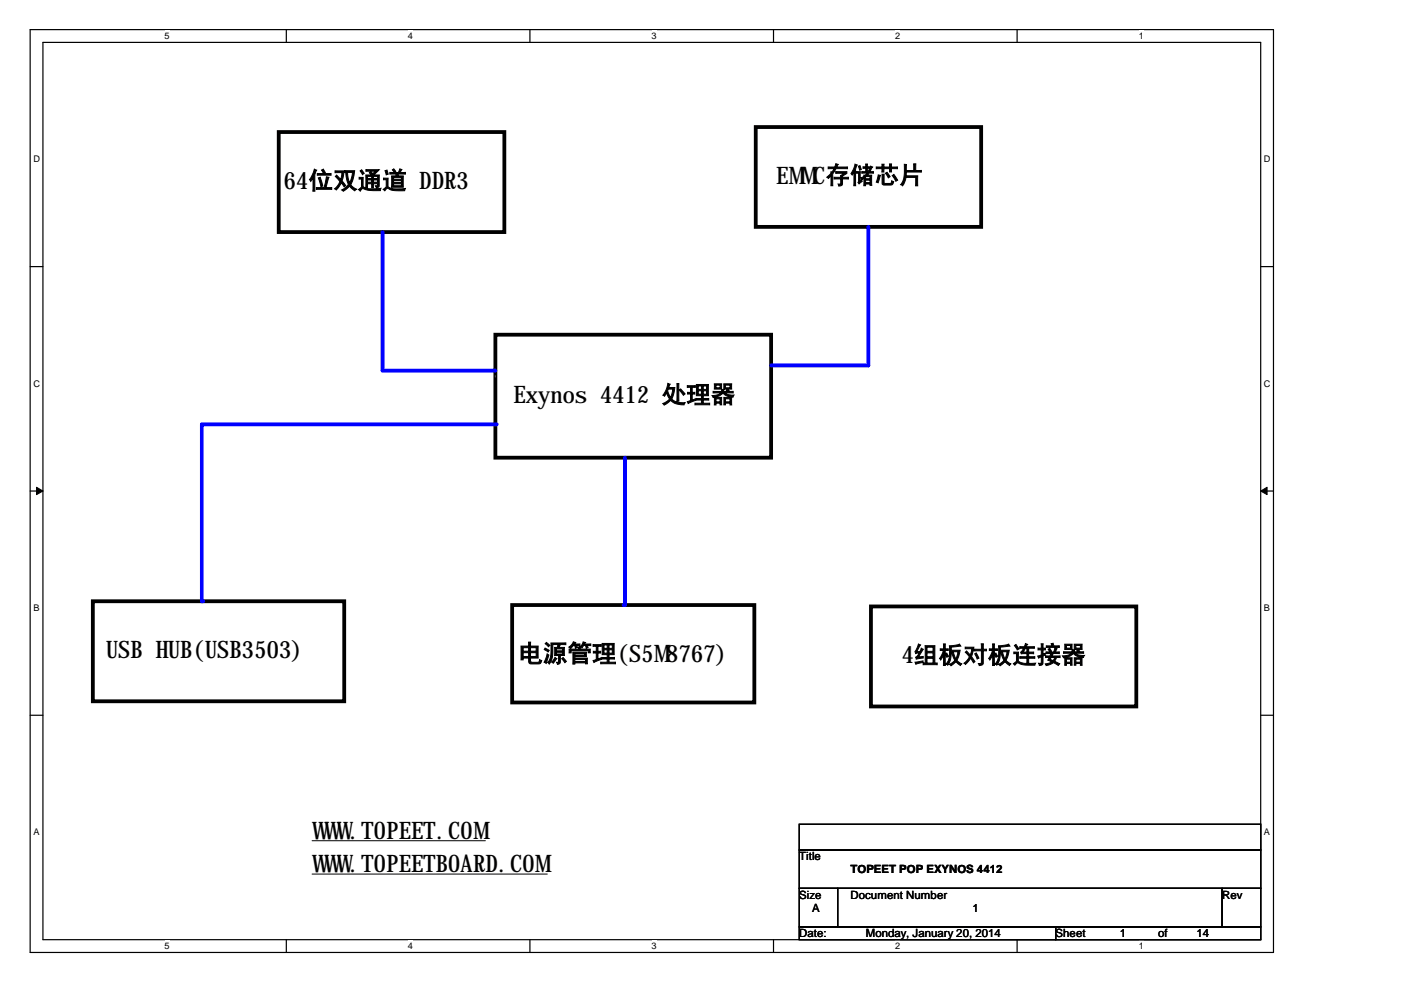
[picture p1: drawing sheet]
<svg xmlns="http://www.w3.org/2000/svg" width="297mm" height="210mm" viewBox="0 0 297 210" stroke-linecap="round" stroke-linejoin="round" font-family="sans-serif">
<defs><g id="words">
<g font-size="5.1">
<text x="60.2" y="40">64位双通道 DDR3</text>
<text x="164.5" y="38.9">EMMC存储芯片</text>
<text x="108.8" y="85.4">Exynos 4412 处理器</text>
<text x="22.4" y="139.5">USB HUB(USB3503)</text>
<text x="109.9" y="140.3">电源管理(S5M8767)</text>
<text x="191.2" y="140.6">4组板对板连接器</text>
<text x="66.2" y="177.8">WWW.TOPEET.COM</text>
<text x="66.2" y="184.9">WWW.TOPEETBOARD.COM</text>
</g>
<g font-size="2.4">
<text x="169.5" y="182.4">Title</text>
<text x="180.3" y="185.2">TOPEET POP EXYNOS 4412</text>
<text x="169.5" y="190.6">Size</text>
<text x="180.3" y="190.6">Document Number</text>
<text x="259.1" y="190.6">Rev</text>
<text x="172.2" y="193.3">A</text>
<text x="206.2" y="193.3">1</text>
<text x="169.5" y="198.7">Date:</text>
<text x="183.6" y="198.7">Monday, January 20, 2014</text>
<text x="223.8" y="198.7">Sheet</text>
<text x="237.4" y="198.7">1</text>
<text x="245.5" y="198.7">of</text>
<text x="253.7" y="198.7">14</text>
</g>
<g font-size="1.9">
<text x="34.9" y="8.3">5</text>
<text x="86.5" y="8.3">4</text>
<text x="138.1" y="8.3">3</text>
<text x="189.8" y="8.3">2</text>
<text x="241.4" y="8.3">1</text>
<text x="7.1" y="34.4">D</text>
<text x="268" y="34.4">D</text>
<text x="7.1" y="82">C</text>
<text x="268" y="82">C</text>
<text x="7.1" y="129.6">B</text>
<text x="268" y="129.6">B</text>
<text x="7.1" y="177.1">A</text>
<text x="268" y="177.1">A</text>
<text x="34.9" y="201.2">5</text>
<text x="86.5" y="201.2">4</text>
<text x="138.1" y="201.2">3</text>
<text x="189.8" y="201.2">2</text>
<text x="241.4" y="201.2">1</text>
</g>
</g></defs>
<path d="M6.4 6.3h263.6v195.6h-263.6zM9.1 9h258.2v190.2h-258.2z" fill="none" stroke="#000" stroke-width=".25"/>
<g fill="#fff">
<path d="M34.9 6.5h1v2.2h-1z"/>
<path d="M34.9 199.4h1v2.2h-1z"/>
</g>
<path d="M60.7 6.3v2.7M60.7 199.2v2.7" fill="none" stroke="#000" stroke-width=".25"/>
<g fill="#fff">
<path d="M86.5 6.5h1v2.2h-1z"/>
<path d="M86.5 199.4h1v2.2h-1z"/>
</g>
<path d="M112.4 6.3v2.7M112.4 199.2v2.7" fill="none" stroke="#000" stroke-width=".25"/>
<g fill="#fff">
<path d="M138.1 6.5h1.1v2.2h-1.1z"/>
<path d="M138.1 199.4h1.1v2.2h-1.1z"/>
</g>
<path d="M164 6.3v2.7M164 199.2v2.7" fill="none" stroke="#000" stroke-width=".25"/>
<g fill="#fff">
<path d="M189.8 6.5h1v2.2h-1z"/>
<path d="M189.8 199.4h1v2.2h-1z"/>
</g>
<path d="M215.6 6.3v2.7M215.6 199.2v2.7" fill="none" stroke="#000" stroke-width=".25"/>
<g fill="#fff">
<path d="M241.4 6.5h1.1v2.2h-1.1z"/>
<path d="M241.4 199.4h1.1v2.2h-1.1z"/>
<path d="M7.1 32.7h1.3v2.2h-1.3z"/>
<path d="M268 32.7h1.3v2.2h-1.3z"/>
<path d="M7.1 80.2h1.3v2.2h-1.3z"/>
<path d="M268 80.2h1.3v2.2h-1.3z"/>
</g>
<path d="M6.4 56.5h2.7M267.3 56.5h2.7" fill="none" stroke="#000" stroke-width=".25"/>
<g fill="#fff">
<path d="M7.1 127.8h1.2v2.2h-1.2z"/>
<path d="M268 127.8h1.2v2.2h-1.2z"/>
</g>
<path d="M6.4 104.1h2.7M267.3 104.1h2.7" fill="none" stroke="#000" stroke-width=".25"/>
<g fill="#000" stroke="#000" stroke-width=".21">
<path d="M7.7 103.3l1.4 .8-1.4 .8z" fill-rule="evenodd"/>
<path d="M267.3 104.1l1.3-.8v1.6z" fill-rule="evenodd"/>
</g>
<g fill="#fff">
<path d="M7.1 175.3h1.2v2.2h-1.2z"/>
<path d="M268 175.3h1.2v2.2h-1.2z"/>
</g>
<path d="M6.4 151.7h2.7M267.3 151.7h2.7M169.5 174.8h97.8v5.4h-97.8zM169.5 180.2h97.8v8.2h-97.8zM169.5 188.4h8.1v8.1h-8.1zM169.5 196.5h54.3v2.7h-54.3zM177.6 188.4h81.5v8.1h-81.5zM223.8 196.5h43.5v2.7h-43.5zM259.1 188.4h8.2v8.1h-8.2z" fill="none" stroke="#000" stroke-width=".25"/>
<path d="M59.1 28h47.8v21.2h-47.8zM160.2 26.9h47.8v21.2h-47.8zM105 71h58.5v26h-58.5zM19.7 127.5h53.3v21.2h-53.3zM108.6 128.3h51.3v20.6h-51.3zM184.7 128.6h56.2v21.2h-56.2z" fill="none" stroke="#000" stroke-width=".8"/>
<path d="M66.2 178.3h36.7M66.2 185.3h49.8" fill="none" stroke="#000" stroke-width=".21"/>
<path d="M105 79.6v.3" fill="none" stroke="#800040" stroke-width=".25"/>
<path d="M81.1 49.2v29.4h23.9M184.1 48.1v29.4h-20.6M105.3 90h-62.5v37.5h.3M132.5 97v31.3h-.3" fill="none" stroke="#00f" stroke-width=".8"/>
<use href="#words"/>
</svg>
